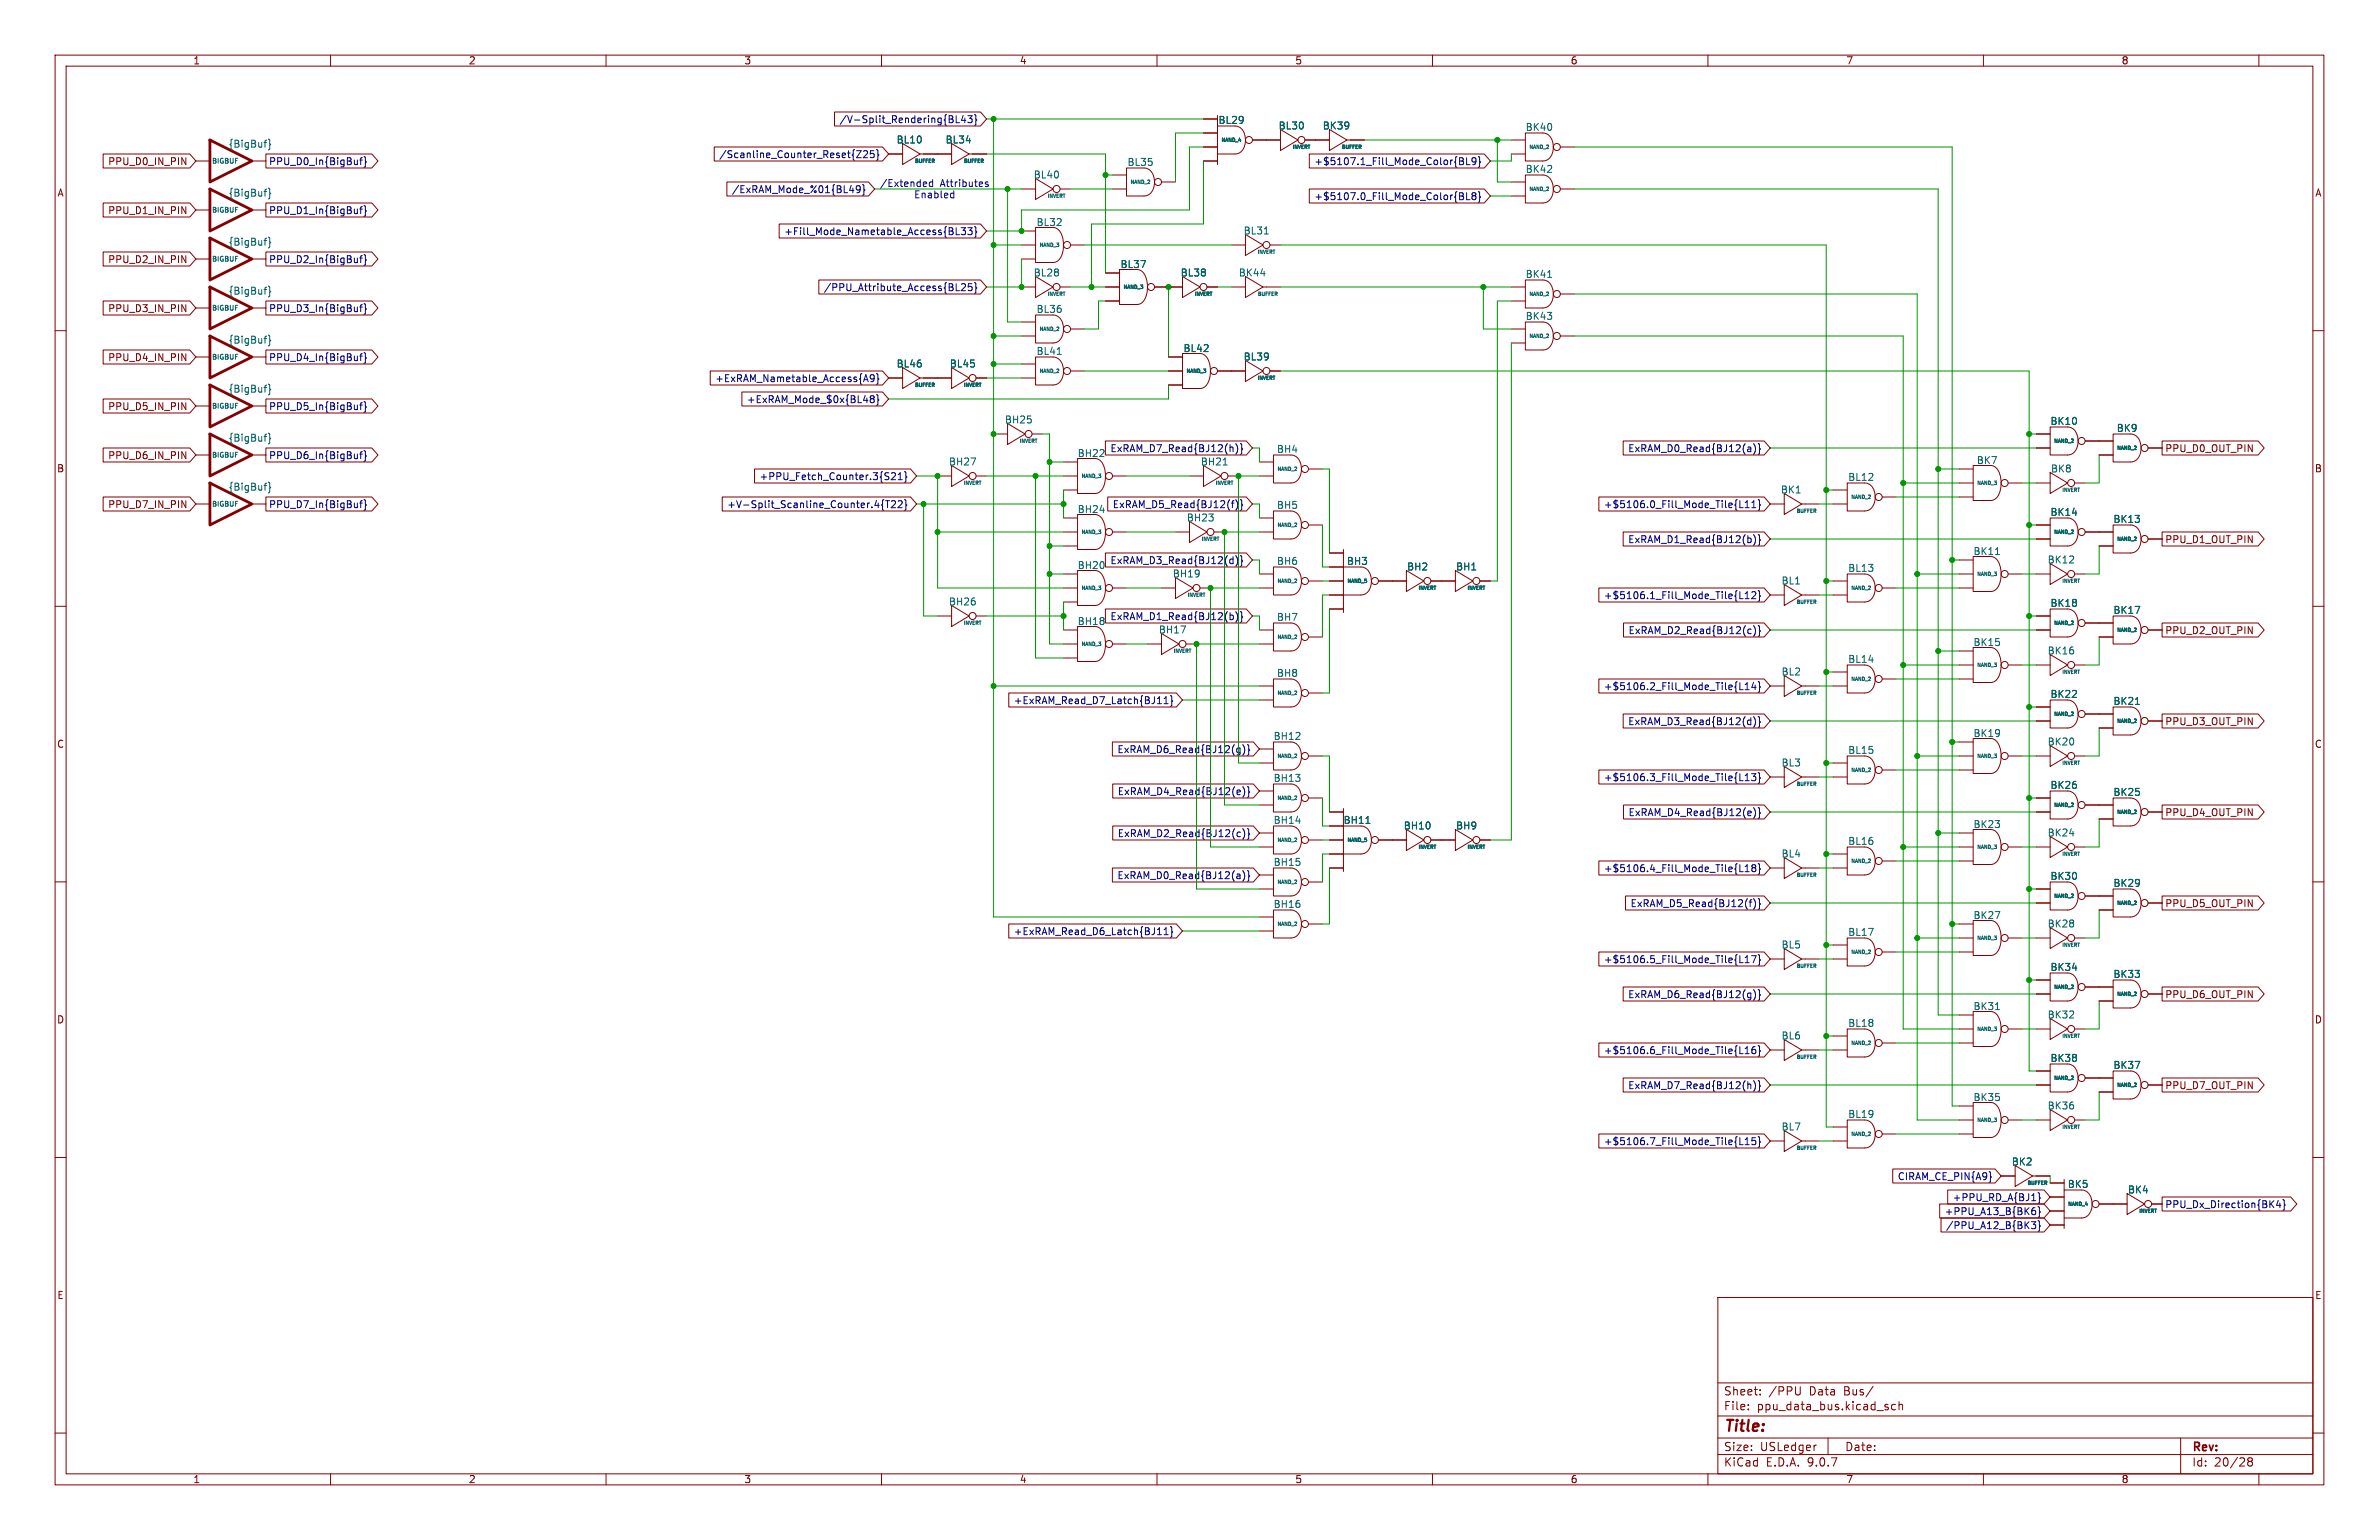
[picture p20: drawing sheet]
<svg xmlns="http://www.w3.org/2000/svg" width="432mm" height="279mm" viewBox="0 0 432 279" stroke-linecap="round" stroke-linejoin="round" font-family="sans-serif">
<defs><g id="words">
<text font-size="2.8" fill="#840000" x="312.8" y="260.3">Title:</text>
<g font-size="2.1" fill="#840000">
<text x="312.8" y="256.1">File:</text>
<text x="312.8" y="253.4">Sheet:</text>
<text x="318.9" y="256.1">ppu_data_bus.kicad_sch</text>
<text x="321" y="253.4">/PPU</text>
<text x="328.5" y="253.4">Data</text>
<text x="334.8" y="253.4">Bus/</text>
<text x="312.8" y="263.5">Size:</text>
<text x="319.5" y="263.5">USLedger</text>
<text x="334.8" y="263.5">Date:</text>
<text x="397.8" y="263.7">Rev:</text>
<text x="312.8" y="266.3">KiCad</text>
<text x="320.5" y="266.3">E.D.A.</text>
<text x="328.1" y="266.3">9.0.7</text>
<text x="397.8" y="266.3">Id:</text>
<text x="401.9" y="266.3">20/28</text>
</g>
<g font-size="1.8" fill="#840000">
<text x="35" y="11.9">1</text>
<text x="85" y="11.9">2</text>
<text x="135" y="11.9">3</text>
<text x="185" y="11.9">4</text>
<text x="235" y="11.9">5</text>
<text x="285" y="11.9">6</text>
<text x="335" y="11.9">7</text>
<text x="385" y="11.9">8</text>
<text x="10.3" y="35.9">A</text>
<text x="19.5" y="30.2">PPU_D0_IN_PIN</text>
<text x="420.1" y="35.9">A</text>
<text x="19.5" y="39.1">PPU_D1_IN_PIN</text>
<text x="19.5" y="47.9">PPU_D2_IN_PIN</text>
<text x="19.5" y="56.8">PPU_D3_IN_PIN</text>
<text x="19.5" y="65.7">PPU_D4_IN_PIN</text>
<text x="19.5" y="74.6">PPU_D5_IN_PIN</text>
<text x="19.5" y="83.5">PPU_D6_IN_PIN</text>
<text x="392.9" y="82.2">PPU_D0_OUT_PIN</text>
<text x="10.3" y="85.9">B</text>
<text x="420.1" y="85.9">B</text>
<text x="19.5" y="92.4">PPU_D7_IN_PIN</text>
<text x="392.9" y="98.7">PPU_D1_OUT_PIN</text>
<text x="392.9" y="115.3">PPU_D2_OUT_PIN</text>
<text x="392.9" y="131.8">PPU_D3_OUT_PIN</text>
<text x="10.3" y="135.9">C</text>
<text x="420.1" y="135.9">C</text>
<text x="392.9" y="148.3">PPU_D4_OUT_PIN</text>
<text x="392.9" y="164.8">PPU_D5_OUT_PIN</text>
<text x="10.3" y="185.9">D</text>
<text x="392.9" y="181.3">PPU_D6_OUT_PIN</text>
<text x="420.1" y="185.9">D</text>
<text x="392.9" y="197.8">PPU_D7_OUT_PIN</text>
<text x="10.3" y="235.9">E</text>
<text x="420.1" y="235.9">E</text>
<text x="35" y="269.3">1</text>
<text x="85" y="269.3">2</text>
<text x="135" y="269.3">3</text>
<text x="185" y="269.3">4</text>
<text x="235" y="269.3">5</text>
<text x="285" y="269.3">6</text>
<text x="335" y="269.3">7</text>
<text x="385" y="269.3">8</text>
</g>
<g font-size="1.8" fill="#000084">
<text x="152.3" y="22.5">/V-Split_Rendering{BL43}</text>
<text x="130.4" y="28.9">/Scanline_Counter_Reset{Z25}</text>
<text x="48.7" y="30.2">PPU_D0_In{BigBuf}</text>
<text x="132.7" y="35.2">/ExRAM_Mode_%01{BL49}</text>
<text x="238.5" y="30.2">+$5107.1_Fill_Mode_Color{BL9}</text>
<text x="48.7" y="39.1">PPU_D1_In{BigBuf}</text>
<text x="238.5" y="36.5">+$5107.0_Fill_Mode_Color{BL8}</text>
<text x="48.7" y="47.9">PPU_D2_In{BigBuf}</text>
<text x="142.2" y="42.9">+Fill_Mode_Nametable_Access{BL33}</text>
<text x="149.4" y="53">/PPU_Attribute_Access{BL25}</text>
<text x="48.7" y="56.8">PPU_D3_In{BigBuf}</text>
<text x="48.7" y="65.7">PPU_D4_In{BigBuf}</text>
<text x="129.7" y="69.5">+ExRAM_Nametable_Access{A9}</text>
<text x="48.7" y="74.6">PPU_D5_In{BigBuf}</text>
<text x="135.5" y="73.3">+ExRAM_Mode_$0x{BL48}</text>
<text x="48.7" y="83.5">PPU_D6_In{BigBuf}</text>
<text x="201.4" y="82.2">ExRAM_D7_Read{BJ12(h)}</text>
<text x="295.4" y="82.2">ExRAM_D0_Read{BJ12(a)}</text>
<text x="137.8" y="87.3">+PPU_Fetch_Counter.3{S21}</text>
<text x="48.7" y="92.4">PPU_D7_In{BigBuf}</text>
<text x="131.9" y="92.4">+V-Split_Scanline_Counter.4{T22}</text>
<text x="201.9" y="92.4">ExRAM_D5_Read{BJ12(f)}</text>
<text x="291" y="92.4">+$5106.0_Fill_Mode_Tile{L11}</text>
<text x="295.4" y="98.7">ExRAM_D1_Read{BJ12(b)}</text>
<text x="201.4" y="102.6">ExRAM_D3_Read{BJ12(d)}</text>
<text x="201.4" y="112.7">ExRAM_D1_Read{BJ12(b)}</text>
<text x="291" y="108.9">+$5106.1_Fill_Mode_Tile{L12}</text>
<text x="295.5" y="115.3">ExRAM_D2_Read{BJ12(c)}</text>
<text x="291" y="125.4">+$5106.2_Fill_Mode_Tile{L14}</text>
<text x="183.9" y="128">+ExRAM_Read_D7_Latch{BJ11}</text>
<text x="295.4" y="131.8">ExRAM_D3_Read{BJ12(d)}</text>
<text x="202.7" y="136.8">ExRAM_D6_Read{BJ12(g)}</text>
<text x="291" y="141.9">+$5106.3_Fill_Mode_Tile{L13}</text>
<text x="202.8" y="144.5">ExRAM_D4_Read{BJ12(e)}</text>
<text x="295.5" y="148.3">ExRAM_D4_Read{BJ12(e)}</text>
<text x="202.8" y="152.1">ExRAM_D2_Read{BJ12(c)}</text>
<text x="202.7" y="159.7">ExRAM_D0_Read{BJ12(a)}</text>
<text x="291" y="158.4">+$5106.4_Fill_Mode_Tile{L18}</text>
<text x="295.9" y="164.8">ExRAM_D5_Read{BJ12(f)}</text>
<text x="183.9" y="169.9">+ExRAM_Read_D6_Latch{BJ11}</text>
<text x="291" y="174.9">+$5106.5_Fill_Mode_Tile{L17}</text>
<text x="295.4" y="181.3">ExRAM_D6_Read{BJ12(g)}</text>
<text x="291" y="191.5">+$5106.6_Fill_Mode_Tile{L16}</text>
<text x="295.4" y="197.8">ExRAM_D7_Read{BJ12(h)}</text>
<text x="291" y="208">+$5106.7_Fill_Mode_Tile{L15}</text>
<text x="344.4" y="214.3">CIRAM_CE_PIN{A9}</text>
<text x="352.9" y="220.7">+PPU_A13_B{BK6}</text>
<text x="354.3" y="218.1">+PPU_RD_A{BJ1}</text>
<text x="392.9" y="219.4">PPU_Dx_Direction{BK4}</text>
<text x="353.1" y="223.2">/PPU_A12_B{BK3}</text>
</g>
<g font-size="1.8" fill="#006464">
<text x="221.1" y="22.7">BL29</text>
<text x="232" y="23.7">BL30</text>
<text x="240" y="23.7">BK39</text>
<text x="276.8" y="23.9">BK40</text>
<text x="41.4" y="27">{BigBuf}</text>
<text x="162.6" y="26.2">BL10</text>
<text x="171.5" y="26.2">BL34</text>
<text x="41.4" y="35.9">{BigBuf}</text>
<text x="187.5" y="32.6">BL40</text>
<text x="204.5" y="30.3">BL35</text>
<text x="276.8" y="31.6">BK42</text>
<text x="188" y="41.2">BL32</text>
<text x="41.4" y="44.8">{BigBuf}</text>
<text x="225.6" y="42.7">BL31</text>
<text x="41.4" y="53.7">{BigBuf}</text>
<text x="187.5" y="50.4">BL28</text>
<text x="203.3" y="48.8">BL37</text>
<text x="214.2" y="50.4">BL38</text>
<text x="224.7" y="50.4">BK44</text>
<text x="276.8" y="50.6">BK41</text>
<text x="188" y="57">BL36</text>
<text x="276.8" y="58.2">BK43</text>
<text x="41.4" y="62.5">{BigBuf}</text>
<text x="188" y="64.6">BL41</text>
<text x="214.7" y="64.1">BL42</text>
<text x="225.6" y="65.6">BL39</text>
<text x="41.4" y="71.4">{BigBuf}</text>
<text x="162.6" y="66.9">BL46</text>
<text x="172.3" y="66.9">BL45</text>
<text x="182.3" y="77">BH25</text>
<text x="372.1" y="77.3">BK10</text>
<text x="41.4" y="80.3">{BigBuf}</text>
<text x="195.5" y="83.1">BH22</text>
<text x="231.7" y="82.4">BH4</text>
<text x="384.1" y="78.6">BK9</text>
<text x="41.4" y="89.2">{BigBuf}</text>
<text x="172.1" y="84.6">BH27</text>
<text x="217.9" y="84.6">BH21</text>
<text x="323.1" y="89.7">BK1</text>
<text x="335.4" y="87.4">BL12</text>
<text x="358.7" y="84.4">BK7</text>
<text x="372.2" y="85.9">BK8</text>
<text x="195.5" y="93.3">BH24</text>
<text x="215.3" y="94.8">BH23</text>
<text x="231.7" y="92.5">BH5</text>
<text x="372.1" y="93.8">BK14</text>
<text x="383.5" y="95.1">BK13</text>
<text x="358.1" y="100.9">BK11</text>
<text x="195.5" y="103.4">BH20</text>
<text x="212.8" y="105">BH19</text>
<text x="231.7" y="102.7">BH6</text>
<text x="244.4" y="102.7">BH3</text>
<text x="255.3" y="103.7">BH2</text>
<text x="264.2" y="103.7">BH1</text>
<text x="323.3" y="106.2">BL1</text>
<text x="335.4" y="104">BL13</text>
<text x="371.6" y="102.4">BK12</text>
<text x="172.1" y="110">BH26</text>
<text x="195.5" y="113.6">BH18</text>
<text x="231.7" y="112.8">BH7</text>
<text x="372.1" y="110.3">BK18</text>
<text x="383.5" y="111.6">BK17</text>
<text x="210.2" y="115.1">BH17</text>
<text x="358.1" y="117.4">BK15</text>
<text x="371.6" y="118.9">BK16</text>
<text x="231.7" y="123">BH8</text>
<text x="323.3" y="122.7">BL2</text>
<text x="335.4" y="120.5">BL14</text>
<text x="372.1" y="126.8">BK22</text>
<text x="383.5" y="128.1">BK21</text>
<text x="231.1" y="134.4">BH12</text>
<text x="335.4" y="137">BL15</text>
<text x="358.1" y="133.9">BK19</text>
<text x="371.6" y="135.4">BK20</text>
<text x="231.1" y="142.1">BH13</text>
<text x="323.3" y="139.3">BL3</text>
<text x="372.1" y="143.3">BK26</text>
<text x="231.1" y="149.7">BH14</text>
<text x="243.8" y="149.7">BH11</text>
<text x="383.5" y="144.6">BK25</text>
<text x="254.7" y="150.7">BH10</text>
<text x="264.2" y="150.7">BH9</text>
<text x="323.3" y="155.8">BL4</text>
<text x="335.4" y="153.5">BL16</text>
<text x="358.1" y="150.4">BK23</text>
<text x="371.6" y="152">BK24</text>
<text x="231.1" y="157.3">BH15</text>
<text x="372.1" y="159.8">BK30</text>
<text x="383.5" y="161.1">BK29</text>
<text x="231.1" y="164.9">BH16</text>
<text x="358.1" y="166.9">BK27</text>
<text x="323.3" y="172.3">BL5</text>
<text x="335.4" y="170">BL17</text>
<text x="371.6" y="168.5">BK28</text>
<text x="372.1" y="176.3">BK34</text>
<text x="383.5" y="177.6">BK33</text>
<text x="358.1" y="183.5">BK31</text>
<text x="371.6" y="185">BK32</text>
<text x="323.3" y="188.8">BL6</text>
<text x="335.4" y="186.5">BL18</text>
<text x="372.1" y="192.9">BK38</text>
<text x="383.5" y="194.1">BK37</text>
<text x="335.4" y="203">BL19</text>
<text x="358.1" y="200">BK35</text>
<text x="371.6" y="201.5">BK36</text>
<text x="323.3" y="205.3">BL7</text>
<text x="365.1" y="211.6">BK2</text>
<text x="375.2" y="215.7">BK5</text>
<text x="386.1" y="216.7">BK4</text>
</g>
<g font-size="1.8" fill="#0000c2">
<text x="159.6" y="34.1">/Extended</text>
<text x="170.7" y="34.1">Attributes</text>
<text x="165.8" y="36.2">Enabled</text>
</g>
<g font-size="1.2" fill="#006464">
<text x="38.3" y="29.9">BIGBUF</text>
<text x="38.3" y="38.8">BIGBUF</text>
<text x="38.3" y="47.7">BIGBUF</text>
<text x="38.3" y="56.6">BIGBUF</text>
<text x="38.3" y="65.5">BIGBUF</text>
<text x="38.3" y="74.4">BIGBUF</text>
<text x="38.3" y="83.3">BIGBUF</text>
<text x="38.3" y="92.2">BIGBUF</text>
</g>
<g font-size=".9" fill="#006464">
<text x="165.9" y="29.8">BUFFER</text>
<text x="174.8" y="29.8">BUFFER</text>
<text x="221.6" y="25.9">NAND_4</text>
<text x="234.5" y="27.2">INVERT</text>
<text x="243.4" y="27.2">BUFFER</text>
<text x="277.4" y="27.2">NAND_2</text>
<text x="205" y="33.6">NAND_2</text>
<text x="277.4" y="34.8">NAND_2</text>
<text x="190" y="36.1">INVERT</text>
<text x="188.5" y="45">NAND_3</text>
<text x="228.1" y="46.3">INVERT</text>
<text x="190" y="53.9">INVERT</text>
<text x="203.8" y="52.6">NAND_3</text>
<text x="216.7" y="53.9">INVERT</text>
<text x="228.2" y="53.9">BUFFER</text>
<text x="277.4" y="53.9">NAND_2</text>
<text x="188.5" y="60.2">NAND_2</text>
<text x="277.4" y="61.5">NAND_2</text>
<text x="165.9" y="70.4">BUFFER</text>
<text x="174.8" y="70.4">INVERT</text>
<text x="188.5" y="67.9">NAND_2</text>
<text x="215.2" y="67.9">NAND_3</text>
<text x="228.1" y="69.1">INVERT</text>
<text x="184.9" y="80.6">INVERT</text>
<text x="372.7" y="80.6">NAND_2</text>
<text x="384.1" y="81.8">NAND_2</text>
<text x="174.8" y="88.2">INVERT</text>
<text x="196.2" y="86.9">NAND_3</text>
<text x="220.5" y="88.2">INVERT</text>
<text x="231.7" y="85.6">NAND_2</text>
<text x="358.7" y="88.2">NAND_3</text>
<text x="374.2" y="89.4">INVERT</text>
<text x="231.7" y="95.8">NAND_2</text>
<text x="325.9" y="93.3">BUFFER</text>
<text x="335.9" y="90.7">NAND_2</text>
<text x="196.2" y="97.1">NAND_3</text>
<text x="217.9" y="98.3">INVERT</text>
<text x="372.7" y="97.1">NAND_2</text>
<text x="384.1" y="98.3">NAND_2</text>
<text x="196.2" y="107.2">NAND_3</text>
<text x="231.7" y="106">NAND_2</text>
<text x="244.4" y="106">NAND_5</text>
<text x="257.3" y="107.2">INVERT</text>
<text x="266.2" y="107.2">INVERT</text>
<text x="335.9" y="107.2">NAND_2</text>
<text x="358.7" y="104.7">NAND_3</text>
<text x="374.2" y="106">INVERT</text>
<text x="174.8" y="113.6">INVERT</text>
<text x="215.4" y="108.5">INVERT</text>
<text x="325.9" y="109.8">BUFFER</text>
<text x="372.7" y="113.6">NAND_2</text>
<text x="196.2" y="117.4">NAND_3</text>
<text x="212.9" y="118.7">INVERT</text>
<text x="231.7" y="116.1">NAND_2</text>
<text x="384.1" y="114.8">NAND_2</text>
<text x="335.9" y="123.7">NAND_2</text>
<text x="358.7" y="121.2">NAND_3</text>
<text x="374.2" y="122.5">INVERT</text>
<text x="231.7" y="126.3">NAND_2</text>
<text x="325.9" y="126.3">BUFFER</text>
<text x="372.7" y="130.1">NAND_2</text>
<text x="384.1" y="131.4">NAND_2</text>
<text x="231.7" y="137.7">NAND_2</text>
<text x="358.7" y="137.7">NAND_3</text>
<text x="325.9" y="142.8">BUFFER</text>
<text x="335.9" y="140.2">NAND_2</text>
<text x="374.2" y="139">INVERT</text>
<text x="231.7" y="145.3">NAND_2</text>
<text x="372.7" y="146.6">NAND_2</text>
<text x="384.1" y="147.9">NAND_2</text>
<text x="231.7" y="152.9">NAND_2</text>
<text x="244.4" y="152.9">NAND_5</text>
<text x="257.3" y="154.2">INVERT</text>
<text x="266.2" y="154.2">INVERT</text>
<text x="358.7" y="154.2">NAND_3</text>
<text x="374.2" y="155.5">INVERT</text>
<text x="231.7" y="160.6">NAND_2</text>
<text x="325.9" y="159.3">BUFFER</text>
<text x="335.9" y="156.8">NAND_2</text>
<text x="372.7" y="163.1">NAND_2</text>
<text x="384.1" y="164.4">NAND_2</text>
<text x="231.7" y="168.2">NAND_2</text>
<text x="335.9" y="173.3">NAND_2</text>
<text x="358.7" y="170.7">NAND_3</text>
<text x="374.2" y="172">INVERT</text>
<text x="325.9" y="175.8">BUFFER</text>
<text x="372.7" y="179.6">NAND_2</text>
<text x="384.1" y="180.9">NAND_2</text>
<text x="335.9" y="189.8">NAND_2</text>
<text x="358.7" y="187.2">NAND_3</text>
<text x="374.2" y="188.5">INVERT</text>
<text x="325.9" y="192.3">BUFFER</text>
<text x="372.7" y="196.1">NAND_2</text>
<text x="384.1" y="197.4">NAND_2</text>
<text x="358.7" y="203.7">NAND_3</text>
<text x="325.9" y="208.8">BUFFER</text>
<text x="335.9" y="206.3">NAND_2</text>
<text x="374.2" y="205">INVERT</text>
<text x="367.9" y="215.2">BUFFER</text>
<text x="375.2" y="219">NAND_4</text>
<text x="388.1" y="220.3">INVERT</text>
</g>
</g></defs>
<g fill="none" stroke="#840000" stroke-width=".18">
<path d="M10 10h411.8v259.4h-411.8zM12 12h407.8v255.4h-407.8zM60 10v2M110 10v2M160 10v2M210 10v2M260 10v2M310 10v2M360 10v2M410 10v2M18.7 27.9h15.7l1.2 1.3-1.2 1.3h-15.7zM18.7 36.8h15.7l1.2 1.3-1.2 1.3h-15.7z"/>
<path d="M33 28.6l.7 1.3v-1.3M33 37.5l.7 1.3v-1.3M35.6 29.2h2.5M35.6 38.1h2.5M45.7 29.2h2.6M45.7 38.1h2.6M48.3 36.8h19.2l1.1 1.3-1.1 1.3h-19.2zM48.3 27.9h19.2l1.1 1.3-1.1 1.3h-19.2zM129.6 26.7h30.6l1.1 1.2-1.1 1.3h-30.6zM131.9 33h25.7l1.1 1.3-1.1 1.3h-25.7zM151.5 20.3h26.5l1.1 1.3-1.1 1.3h-26.5zM161.3 27.9h2.5"/>
<path d="M163.8 26l3.2 1.9-3.2 1.9zM167 27.9h5.7M172.7 26l3.2 1.9-3.2 1.9zM175.9 27.9h3.2M185.4 34.3h2.6M188 32.4l3.1 1.9-3.1 1.9zM192.4 34.3h1.9M201.9 31.8h2.6M201.9 34.3h2.6M204.5 30.5h3.1a1.9 1.9 0 0 1 1.9 1.8 2.58 2.58 0 0 1-1.5 3.2l-3.5 .1zM210.8 33h2.6M218.4 26.7h2.6"/>
<path d="M218.4 21.6h2.6M218.4 24.1h2.6M218.4 29.2h2.6M221 22.9h3.2a1.9 1.9 0 0 1 1.8 1.8 2.58 2.58 0 0 1-1.5 3.2h-3.5zM221 27.9v1.9M227.3 25.4h5.1M232.4 23.5l3.2 1.9-3.2 1.9zM236.9 25.4h4.4M237.6 34.3h31.8l1.1 1.3-1.1 1.2h-31.8zM237.6 27.9h31.8l1.1 1.3-1.1 1.3h-31.8zM241.3 23.5l3.2 1.9-3.2 1.9zM244.5 25.4h3.1"/>
<path d="M274.3 33h2.6M274.3 25.4h2.6M274.3 27.9h2.6M274.3 35.6h2.6M276.9 24.1h3.1a1.9 1.9 0 0 1 1.9 1.8 2.58 2.58 0 0 1-1.5 3.3h-3.5zM276.9 31.8h3.1a1.9 1.9 0 0 1 1.9 1.7 2.58 2.58 0 0 1-1.5 3.3h-3.5zM283.2 34.3h2.5M283.2 26.7h2.5M18.7 54.6h15.7l1.2 1.3-1.2 1.3h-15.7zM18.7 45.7h15.7l1.2 1.3-1.2 1.3h-15.7zM33 55.3l.7 1.3v-1.3M33 46.4l.7 1.3v-1.3"/>
<path d="M35.6 47h2.5M35.6 55.9h2.5M45.7 47h2.6M45.7 55.9h2.6M48.3 54.6h19.2l1.1 1.3-1.1 1.3h-19.2zM48.3 45.7h19.2l1.1 1.3-1.1 1.3h-19.2zM141.4 40.6h36.6l1.1 1.3-1.1 1.3h-36.6zM148.6 50.8h29.4l1.1 1.3-1.1 1.2h-29.4zM185.4 52.1h2.6M185.4 41.9h2.6M185.4 44.5h2.6M185.4 47h2.6"/>
<path d="M185.4 58.4h2.6M188 41.3h3.1a1.96 1.96 0 0 1 1.8 1.9 4.1 4.1 0 0 1-1 4.2l-.7 .2h-3.2zM188 50.2l3.1 1.9-3.1 1.9zM188 57.2h3.1a1.9 1.9 0 0 1 1.9 1.7 2.58 2.58 0 0 1-1.5 3.3h-3.5zM192.4 52.1h1.9M194.3 44.5h2.5M194.3 59.7h2.5M200.7 49.5h2.5M200.7 52.1h2.5M200.7 54.6h2.5M203.2 48.9h3.2a1.96 1.96 0 0 1 1.7 2 4.1 4.1 0 0 1-.9 4.1l-.7 .2h-3.3zM209.5 52.1h5.1"/>
<path d="M214.6 50.2l3.2 1.9-3.2 1.9zM219.1 52.1h1.9M223.5 52.1h2.6M223.5 44.5h2.6M226.1 42.5l3.1 2-3.1 1.9zM226.1 50.2l3.1 1.9-3.1 1.9zM229.2 52.1h3.2M230.5 44.5h1.9M274.3 52.1h2.6M274.3 54.6h2.6M274.3 59.7h2.6M276.9 58.4h3.1a1.9 1.9 0 0 1 1.9 1.8 2.58 2.58 0 0 1-1.5 3.3h-3.5z"/>
<path d="M276.9 50.8h3.1a1.9 1.9 0 0 1 1.9 1.8 2.58 2.58 0 0 1-1.5 3.2l-3.5 .1zM283.2 53.3h2.5M10 60h2M18.7 63.5h15.7l1.2 1.3-1.2 1.2h-15.7zM18.7 72.4h15.7l1.2 1.3-1.2 1.2h-15.7zM33 64.2l.7 1.2v-1.2M33 73.1l.7 1.2v-1.2M35.6 64.8h2.5M35.6 73.7h2.5M45.7 64.8h2.6M45.7 73.7h2.6M48.3 72.4h19.2l1.1 1.3-1.1 1.2h-19.2z"/>
<path d="M48.3 63.5h19.2l1.1 1.3-1.1 1.2h-19.2zM128.9 67.3h31.3l1.1 1.3-1.1 1.3h-31.3zM134.7 71.1h25.5l1.1 1.3-1.1 1.3h-25.5zM161.3 68.6h2.5M163.8 66.7l3.2 1.9-3.2 1.9zM167 68.6h5.7M172.7 66.7l3.2 1.9-3.2 1.9zM177.2 68.6h1.9M180.3 78.7h2.6M182.9 76.8l3.2 1.9-3.2 1.9zM185.4 66h2.6M185.4 68.6h2.6"/>
<path d="M185.4 61h2.6M187.3 78.7h1.9M188 64.8h3.1a1.9 1.9 0 0 1 1.9 1.8 2.58 2.58 0 0 1-1.5 3.2l-3.5 .1zM194.3 67.3h2.5M212.1 64.8h2.5M212.1 67.3h2.5M212.1 69.9h2.5M214.6 64.1h3.2a1.96 1.96 0 0 1 1.8 2 4.1 4.1 0 0 1-1 4.1l-.7 .3h-3.3zM221 67.3h5.1M226.1 65.4l3.1 1.9-3.1 1.9zM230.5 67.3h1.9M274.3 62.2h2.6"/>
<path d="M283.2 61h2.5M369.6 78.7h2.5M372.1 77.5h3.2a1.9 1.9 0 0 1 1.8 1.8 2.58 2.58 0 0 1-1.5 3.2l-3.5 .1zM383.5 78.7h3.2a1.9 1.9 0 0 1 1.8 1.8 2.58 2.58 0 0 1-1.4 3.3h-3.6zM419.8 60h2M18.7 81.3h15.7l1.2 1.3-1.2 1.2h-15.7zM18.7 90.2h15.7l1.2 1.2-1.2 1.3h-15.7zM33 82l.7 1.2v-1.2M33 90.8l.7 1.3v-1.3M35.6 82.6h2.5M35.6 91.4h2.5M45.7 82.6h2.6"/>
<path d="M45.7 91.4h2.6M48.3 81.3h19.2l1.1 1.3-1.1 1.2h-19.2zM48.3 90.2h19.2l1.1 1.2-1.1 1.3h-19.2zM131.1 90.2h34.2l1.1 1.2-1.1 1.3h-34.2zM137 85.1h28.3l1.1 1.3-1.1 1.2h-28.3zM170.2 86.4h2.5M172.7 84.5l3.2 1.9-3.2 1.9zM177.2 86.4h1.9M193 94h2.6M193 96.5h2.6M193 99.1h2.6M193 83.8h2.6"/>
<path d="M193 86.4h2.6M193 88.9h2.6M195.6 93.3h3.2a1.96 1.96 0 0 1 1.7 2 4.1 4.1 0 0 1-1 4.2l-.6 .2h-3.3zM195.6 83.2h3.2a1.96 1.96 0 0 1 1.7 1.9 4.1 4.1 0 0 1-1 4.2l-.6 .2h-3.3zM200.6 80h25.6l1.1 1.3-1.1 1.3h-25.6zM201.1 90.2h25.1l1.1 1.2-1.1 1.3h-25.1zM201.9 96.5h2.6M201.9 86.4h2.6M213.4 96.5h2.5M215.9 94.6l3.2 1.9-3.2 1.9zM215.9 86.4h2.5M218.4 84.5l3.2 1.9-3.2 1.9z"/>
<path d="M220.3 96.5h1.9M222.9 86.4h1.9M228.6 94h2.5M228.6 96.5h2.5M228.6 83.8h2.5M228.6 86.4h2.5M231.1 82.6h3.2a1.9 1.9 0 0 1 1.8 1.7 2.58 2.58 0 0 1-1.4 3.3h-3.6zM231.1 92.7h3.2a1.9 1.9 0 0 1 1.8 1.8 2.58 2.58 0 0 1-1.4 3.3h-3.6zM237.5 85.1h2.5M237.5 95.3h2.5M243.8 99.7v3.2h-2.5M290.2 90.2h30l1.1 1.2-1.1 1.3h-30z"/>
<path d="M294.6 96.5h25.6l1.1 1.3-1.1 1.3h-25.6zM294.6 80h25.6l1.1 1.3-1.1 1.3h-25.6zM321.3 91.4h2.5M323.8 89.5l3.2 1.9-3.2 1.9zM327 91.4h3.2M332.7 91.4h2.6M332.7 88.9h2.6M335.3 87.6h3.2a1.9 1.9 0 0 1 1.8 1.8 2.58 2.58 0 0 1-1.5 3.3h-3.5zM341.6 90.2h2.6M355.6 85.1h2.5M355.6 90.2h2.5M355.6 87.6h2.5"/>
<path d="M358.1 84.5h3.2a1.96 1.96 0 0 1 1.8 1.9 4.1 4.1 0 0 1-1 4.2l-.7 .2h-3.3zM364.5 87.6h2.5M369.6 95.3h2.5M369.6 81.3h2.5M369.6 97.8h2.5M369.6 87.6h2.5M372.1 85.7l3.2 1.9-3.2 1.9zM372.1 94h3.2a1.9 1.9 0 0 1 1.8 1.8 2.58 2.58 0 0 1-1.5 3.2l-3.5 .1zM376.6 87.6h1.9M378.5 96.5h5M378.5 80h5M381 82.6h2.5"/>
<path d="M381 99.1h2.5M383.5 95.3h3.2a1.9 1.9 0 0 1 1.8 1.7 2.58 2.58 0 0 1-1.4 3.3h-3.6zM389.9 81.3h2.5M389.9 97.8h2.5M392.4 80h17.5l1.1 1.3-1.1 1.3h-17.5zM392.4 96.5h17.5l1.1 1.3-1.1 1.3h-17.5zM10 110h2M170.2 111.8h2.5M172.7 109.9l3.2 1.9-3.2 1.9zM177.2 111.8h1.9M193 106.7h2.6M193 116.8h2.6"/>
<path d="M193 114.3h2.6M193 119.4h2.6M193 104.1h2.6M193 109.2h2.6M195.6 113.7h3.2a1.96 1.96 0 0 1 1.7 1.9 4.1 4.1 0 0 1-1 4.2l-.6 .2h-3.3zM195.6 103.5h3.2a1.96 1.96 0 0 1 1.7 2 4.1 4.1 0 0 1-1 4.1l-.6 .3h-3.3zM200.6 110.5h25.6l1.1 1.3-1.1 1.2h-25.6zM200.6 100.3h25.6l1.1 1.3-1.1 1.3h-25.6zM201.9 106.7h2.6M201.9 116.8h2.6M208.3 116.8h2.5M210.8 114.9l3.2 1.9-3.2 1.9z"/>
<path d="M210.8 106.7h2.6M213.4 104.8l3.1 1.9-3.1 1.9zM215.3 116.8h1.9M217.8 106.7h1.9M228.6 106.7h2.5M228.6 116.8h2.5M228.6 114.3h2.5M228.6 104.1h2.5M231.1 102.9h3.2a1.9 1.9 0 0 1 1.8 1.8 2.58 2.58 0 0 1-1.4 3.2l-3.6 .1zM231.1 113h3.2a1.9 1.9 0 0 1 1.8 1.8 2.58 2.58 0 0 1-1.4 3.3h-3.6zM237.5 105.4h2.5M237.5 115.6h2.5"/>
<path d="M241.3 105.4h2.5M241.3 108h2.5v3.1M241.3 100.3h2.5M241.3 110.5h2.5M243.8 102.9h3.2a1.9 1.9 0 0 1 1.8 1.8 2.58 2.58 0 0 1-1.4 3.2l-3.6 .1zM250.2 105.4h5.1M255.3 103.5l3.1 1.9-3.1 1.9zM259.7 105.4h4.5M264.2 103.5l3.1 1.9-3.1 1.9zM268.6 105.4h1.9M290.2 106.7h30l1.1 1.3-1.1 1.2h-30zM294.7 113h25.5l1.1 1.3-1.1 1.3h-25.5z"/>
<path d="M321.3 108h2.5M323.8 106l3.2 2-3.2 1.9zM327 108h3.2M332.7 105.4h2.6M332.7 108h2.6M335.3 104.1h3.2a1.9 1.9 0 0 1 1.8 1.8 2.58 2.58 0 0 1-1.5 3.3h-3.5zM341.6 106.7h2.6M355.6 118.1h2.5M355.6 106.7h2.5M355.6 104.1h2.5M355.6 101.6h2.5M358.1 117.5h3.2a1.96 1.96 0 0 1 1.8 1.9 4.1 4.1 0 0 1-1 4.2l-.7 .2h-3.3z"/>
<path d="M358.1 101h3.2a1.96 1.96 0 0 1 1.8 1.9 4.1 4.1 0 0 1-1 4.2l-.7 .2h-3.3zM364.5 104.1h2.5M369.6 114.3h2.5M369.6 104.1h2.5M369.6 111.8h2.5M372.1 118.7l3.2 2-3.2 1.9zM372.1 110.5h3.2a1.9 1.9 0 0 1 1.8 1.8 2.58 2.58 0 0 1-1.5 3.2l-3.5 .1zM372.1 102.2l3.2 1.9-3.2 1.9zM376.6 104.1h1.9M378.5 113h5M381 115.6h2.5M383.5 111.8h3.2a1.9 1.9 0 0 1 1.8 1.8 2.58 2.58 0 0 1-1.4 3.2h-3.6z"/>
<path d="M389.9 114.3h2.5M392.4 113h17.5l1.1 1.3-1.1 1.3h-17.5zM419.8 110h2M183.1 125.7h30.4l1.1 1.3-1.1 1.3h-30.4zM201.9 134.6h25.6l1.1 1.3-1.1 1.3h-25.6zM228.6 138.4h2.5M228.6 124.5h2.5M228.6 135.9h2.5M228.6 127h2.5M231.1 134.6h3.2a1.9 1.9 0 0 1 1.8 1.8 2.58 2.58 0 0 1-1.4 3.3h-3.6zM231.1 123.2h3.2a1.9 1.9 0 0 1 1.8 1.8 2.58 2.58 0 0 1-1.4 3.2l-3.6 .1zM237.5 137.2h2.5"/>
<path d="M237.5 125.7h2.5M290.2 139.7h30l1.1 1.3-1.1 1.2h-30zM290.2 123.2h30l1.1 1.3-1.1 1.2h-30zM294.6 129.5h25.6l1.1 1.3-1.1 1.3h-25.6zM321.3 124.5h2.5M323.8 139.1l3.2 1.9-3.2 1.9zM323.8 122.6l3.2 1.9-3.2 1.9zM327 124.5h3.2M332.7 138.4h2.6M332.7 124.5h2.6M332.7 121.9h2.6M335.3 137.2h3.2a1.9 1.9 0 0 1 1.8 1.8 2.58 2.58 0 0 1-1.5 3.2h-3.5z"/>
<path d="M335.3 120.7h3.2a1.9 1.9 0 0 1 1.8 1.7 2.58 2.58 0 0 1-1.5 3.3h-3.5zM341.6 123.2h2.6M341.6 139.7h2.6M355.6 120.7h2.5M355.6 123.2h2.5M355.6 139.7h2.5M355.6 134.6h2.5M355.6 137.2h2.5M358.1 134h3.2a1.96 1.96 0 0 1 1.8 1.9 4.1 4.1 0 0 1-1 4.2l-.7 .2h-3.3zM364.5 120.7h2.5M364.5 137.2h2.5M369.6 120.7h2.5"/>
<path d="M369.6 137.2h2.5M369.6 128.3h2.5M369.6 130.8h2.5M372.1 135.3l3.2 1.9-3.2 1.9zM372.1 127h3.2a1.9 1.9 0 0 1 1.8 1.8 2.58 2.58 0 0 1-1.5 3.2l-3.5 .1zM376.6 120.7h1.9M376.6 137.2h1.9M378.5 129.5h5M381 132.1h2.5M383.5 128.3h3.2a1.9 1.9 0 0 1 1.8 1.8 2.58 2.58 0 0 1-1.4 3.2l-3.6 .1zM389.9 130.8h2.5M392.4 129.5h17.5l1.1 1.3-1.1 1.3h-17.5z"/>
<path d="M10 160h2M201.9 157.5h25.6l1.1 1.3-1.1 1.2h-25.6zM202 149.9h25.5l1.1 1.2-1.1 1.3h-25.5zM202 142.2h25.5l1.1 1.3-1.1 1.3h-25.5zM228.6 151.1h2.5M228.6 153.7h2.5M228.6 158.8h2.5M228.6 143.5h2.5M228.6 146.1h2.5M231.1 157.5h3.2a1.9 1.9 0 0 1 1.8 1.8 2.58 2.58 0 0 1-1.4 3.2l-3.6 .1zM231.1 149.9h3.2a1.9 1.9 0 0 1 1.8 1.8 2.58 2.58 0 0 1-1.4 3.2h-3.6zM231.1 142.2h3.2a1.9 1.9 0 0 1 1.8 1.8 2.58 2.58 0 0 1-1.4 3.3h-3.6z"/>
<path d="M237.5 152.4h2.5M237.5 144.8h2.5M241.3 154.9h2.5v3.2M241.3 157.5h2.5M241.3 152.4h2.5M241.3 147.3h2.5M243.8 149.9h3.2a1.9 1.9 0 0 1 1.8 1.8 2.58 2.58 0 0 1-1.4 3.2h-3.6zM243.8 146.7v3.2h-2.5M250.2 152.4h5.1M255.3 150.5l3.1 1.9-3.1 1.9zM259.7 152.4h4.5M264.2 150.5l3.1 1.9-3.1 1.9z"/>
<path d="M268.6 152.4h1.9M290.2 156.2h30l1.1 1.3-1.1 1.3h-30zM294.7 146h25.5l1.1 1.3-1.1 1.3h-25.5zM321.3 141h2.5M321.3 157.5h2.5M323.8 155.6l3.2 1.9-3.2 1.9zM327 141h3.2M327 157.5h3.2M332.7 141h2.6M332.7 154.9h2.6M332.7 157.5h2.6M335.3 153.7h3.2a1.9 1.9 0 0 1 1.8 1.8 2.58 2.58 0 0 1-1.5 3.2l-3.5 .1z"/>
<path d="M341.6 156.2h2.6M355.6 151.1h2.5M355.6 153.7h2.5M355.6 156.2h2.5M358.1 150.5h3.2a1.96 1.96 0 0 1 1.8 2 4.1 4.1 0 0 1-1 4.1l-.7 .2h-3.3zM364.5 153.7h2.5M369.6 153.7h2.5M369.6 144.8h2.5M369.6 147.3h2.5M372.1 151.8l3.2 1.9-3.2 1.9zM372.1 143.5h3.2a1.9 1.9 0 0 1 1.8 1.8 2.58 2.58 0 0 1-1.5 3.3h-3.5zM376.6 153.7h1.9"/>
<path d="M378.5 146.1h5M381 148.6h2.5M383.5 144.8h3.2a1.9 1.9 0 0 1 1.8 1.8 2.58 2.58 0 0 1-1.4 3.2l-3.6 .1zM389.9 147.3h2.5M392.4 146h17.5l1.1 1.3-1.1 1.3h-17.5zM419.8 160h2M183.1 167.6h30.4l1.1 1.3-1.1 1.3h-30.4zM228.6 161.3h2.5M228.6 166.4h2.5M228.6 168.9h2.5M231.1 165.1h3.2a1.9 1.9 0 0 1 1.8 1.8 2.58 2.58 0 0 1-1.4 3.2l-3.6 .1zM237.5 160h2.5"/>
<path d="M237.5 167.6h2.5M290.2 172.7h30l1.1 1.3-1.1 1.3h-30zM294.6 179.1h25.6l1.1 1.2-1.1 1.3h-25.6zM295 162.6h25.2l1.1 1.2-1.1 1.3h-25.2zM321.3 174h2.5M323.8 172.1l3.2 1.9-3.2 1.9zM327 174h3.2M332.7 174h2.6M332.7 171.5h2.6M335.3 170.2h3.2a1.9 1.9 0 0 1 1.8 1.8 2.58 2.58 0 0 1-1.5 3.2l-3.5 .1zM341.6 172.7h2.6M355.6 170.2h2.5"/>
<path d="M355.6 167.6h2.5M355.6 172.7h2.5M358.1 167h3.2a1.96 1.96 0 0 1 1.8 2 4.1 4.1 0 0 1-1 4.1l-.7 .3h-3.3zM364.5 170.2h2.5M369.6 163.8h2.5M369.6 170.2h2.5M369.6 161.3h2.5M369.6 177.8h2.5M372.1 168.3l3.2 1.9-3.2 1.9zM372.1 160h3.2a1.9 1.9 0 0 1 1.8 1.8 2.58 2.58 0 0 1-1.5 3.3h-3.5zM372.1 176.5h3.2a1.9 1.9 0 0 1 1.8 1.8 2.58 2.58 0 0 1-1.5 3.3h-3.5zM376.6 170.2h1.9"/>
<path d="M378.5 162.6h5M378.5 179.1h5M381 165.1h2.5M383.5 161.3h3.2a1.9 1.9 0 0 1 1.8 1.8 2.58 2.58 0 0 1-1.4 3.2l-3.6 .1zM383.5 177.8h3.2a1.9 1.9 0 0 1 1.8 1.8 2.58 2.58 0 0 1-1.4 3.2l-3.6 .1zM389.9 163.8h2.5M392.4 179.1h17.5l1.1 1.2-1.1 1.3h-17.5zM392.4 162.6h17.5l1.1 1.2-1.1 1.3h-17.5zM290.2 189.2h30l1.1 1.3-1.1 1.3h-30zM294.6 195.6h25.6l1.1 1.3-1.1 1.2h-25.6zM321.3 190.5h2.5M323.8 188.6l3.2 1.9-3.2 1.9z"/>
<path d="M327 190.5h3.2M332.7 188h2.6M332.7 190.5h2.6M335.3 186.7h3.2a1.9 1.9 0 0 1 1.8 1.8 2.58 2.58 0 0 1-1.5 3.2l-3.5 .1zM341.6 189.2h2.6M355.6 186.7h2.5M355.6 189.2h2.5M355.6 184.2h2.5M358.1 183.5h3.2a1.96 1.96 0 0 1 1.8 2 4.1 4.1 0 0 1-1 4.1l-.7 .3h-3.3zM364.5 186.7h2.5M369.6 180.3h2.5M369.6 196.9h2.5"/>
<path d="M369.6 194.3h2.5M369.6 186.7h2.5M372.1 193h3.2a1.9 1.9 0 0 1 1.8 1.8 2.58 2.58 0 0 1-1.5 3.3h-3.5zM372.1 184.8l3.2 1.9-3.2 1.9zM376.6 186.7h1.9M378.5 195.6h5M381 181.6h2.5M381 198.1h2.5M383.5 194.3h3.2a1.9 1.9 0 0 1 1.8 1.8 2.58 2.58 0 0 1-1.4 3.3h-3.6zM389.9 180.3h2.5M389.9 196.9h2.5M392.4 195.6h17.5l1.1 1.3-1.1 1.2h-17.5z"/>
<path d="M10 210h2M290.2 205.7h30l1.1 1.3-1.1 1.3h-30zM321.3 207h2.5M323.8 205.1l3.2 1.9-3.2 1.9zM327 207h3.2M332.7 204.5h2.6M332.7 207h2.6M335.3 203.2h3.2a1.9 1.9 0 0 1 1.8 1.8 2.58 2.58 0 0 1-1.5 3.2l-3.5 .1zM341.6 205.7h2.6M343.5 212.1h18.6l1.1 1.3-1.1 1.2h-18.6zM352.1 218.4h18.9l1.1 1.3-1.1 1.3h-18.9zM353.5 215.9h17.5l1.1 1.3-1.1 1.2h-17.5z"/>
<path d="M355.6 203.2h2.5M355.6 205.7h2.5M355.6 200.7h2.5M358.1 200h3.2a1.96 1.96 0 0 1 1.8 2 4.1 4.1 0 0 1-1 4.1l-.7 .3h-3.3zM363.2 213.4h2.6M364.5 203.2h2.5M365.8 211.5l3.1 1.9-3.1 1.9zM368.9 213.4h3.2M369.6 203.2h2.5M372.1 201.3l3.2 1.9-3.2 1.9zM372.1 214.6h2.5M372.1 217.2h2.5"/>
<path d="M372.1 219.7h2.5M374.6 215.9h3.2a1.9 1.9 0 0 1 1.9 1.8 2.58 2.58 0 0 1-1.5 3.2l-3.6 .1zM374.6 214v1.9M376.6 203.2h1.9M381 218.4h5.1M386.1 216.5l3.2 1.9-3.2 1.9zM390.5 218.4h1.9M392.4 217.2h23.4l1.1 1.2-1.1 1.3h-23.4zM419.8 210h2M311.8 235.4h108v32h-108zM352.3 221h18.7l1.1 1.3-1.1 1.2h-18.7zM372.1 222.3h2.5"/>
<path d="M374.6 221v1.9M10 260h2M311.8 256.9h108M311.8 250.9h108M317.3 255.6v.2M317.3 254.9v.1M319.5 252.9v.2M319.5 252.2v.1M326.8 251.6v1.2l-.3 .3M340 251.5l-1.3 1.9M342.5 255.3l.3 .2-.3 .3M342.5 254.8l.2 .1"/>
<path d="M344 254.9l-.4-.1-.3 .3v.4l.2 .2h.5M344.7 254.9l.2-.1 .4 .1v.9M344.7 254.3v1.5M419.8 260h2M60 267.4v2M110 267.4v2M160 267.4v2M210 267.4v2M260 267.4v2M310 267.4v2M311.8 263.9h108M311.8 260.9h108"/>
<path d="M329.5 262.2h.2M331.8 260.9v3M360 267.4v2M395.8 260.9v6.5M408.3 265.1l-.3-.3 .3-.3 .4 .1 .1 .2-.3 .3M408.3 265.1l-.3 .3v.4l.3 .2 .4-.1 .1-.2v-.4l-.3-.2M408.3 265.1h.2M410 267.4v2"/>
<circle cx="191.8" cy="34.3" r=".63"/>
<circle cx="210.2" cy="33" r=".63"/>
<circle cx="226.7" cy="25.4" r=".63"/>
<circle cx="236.2" cy="25.4" r=".63"/>
<circle cx="282.6" cy="34.3" r=".63"/>
<circle cx="282.6" cy="26.7" r=".63"/>
<circle cx="191.8" cy="52.1" r=".63"/>
<circle cx="193.7" cy="59.7" r=".63"/>
<circle cx="193.7" cy="44.4" r=".63"/>
<circle cx="208.9" cy="52.1" r=".63"/>
<circle cx="218.4" cy="52.1" r=".63"/>
<circle cx="229.9" cy="44.4" r=".63"/>
<circle cx="282.6" cy="53.3" r=".63"/>
<circle cx="176.5" cy="68.6" r=".63"/>
<circle cx="186.7" cy="78.7" r=".63"/>
<circle cx="193.7" cy="67.3" r=".63"/>
<circle cx="220.3" cy="67.3" r=".63"/>
<circle cx="229.9" cy="67.3" r=".63"/>
<circle cx="282.6" cy="61" r=".63"/>
<circle cx="176.5" cy="86.4" r=".63"/>
<circle cx="201.3" cy="86.4" r=".63"/>
<circle cx="201.3" cy="96.5" r=".63"/>
<circle cx="219.7" cy="96.5" r=".63"/>
<circle cx="222.2" cy="86.4" r=".63"/>
<circle cx="236.9" cy="85.1" r=".63"/>
<circle cx="236.9" cy="95.2" r=".63"/>
<circle cx="341" cy="90.2" r=".63"/>
<circle cx="363.9" cy="87.6" r=".63"/>
<circle cx="375.9" cy="87.6" r=".63"/>
<circle cx="377.8" cy="80" r=".63"/>
<circle cx="377.8" cy="96.5" r=".63"/>
<circle cx="389.3" cy="97.8" r=".63"/>
<circle cx="389.3" cy="81.3" r=".63"/>
<circle cx="176.5" cy="111.8" r=".63"/>
<circle cx="201.3" cy="106.7" r=".63"/>
<circle cx="201.3" cy="116.8" r=".63"/>
<circle cx="214.6" cy="116.8" r=".63"/>
<circle cx="217.2" cy="106.7" r=".63"/>
<circle cx="236.9" cy="115.6" r=".63"/>
<circle cx="236.9" cy="105.4" r=".63"/>
<circle cx="249.6" cy="105.4" r=".63"/>
<circle cx="259.1" cy="105.4" r=".63"/>
<circle cx="268" cy="105.4" r=".63"/>
<circle cx="341" cy="106.7" r=".63"/>
<circle cx="363.9" cy="104.1" r=".63"/>
<circle cx="375.9" cy="104.1" r=".63"/>
<circle cx="377.8" cy="113" r=".63"/>
<circle cx="389.3" cy="114.3" r=".63"/>
<circle cx="236.9" cy="137.2" r=".63"/>
<circle cx="236.9" cy="125.7" r=".63"/>
<circle cx="341" cy="123.2" r=".63"/>
<circle cx="341" cy="139.7" r=".63"/>
<circle cx="363.9" cy="137.2" r=".63"/>
<circle cx="363.9" cy="120.6" r=".63"/>
<circle cx="375.9" cy="137.2" r=".63"/>
<circle cx="375.9" cy="120.6" r=".63"/>
<circle cx="377.8" cy="129.5" r=".63"/>
<circle cx="389.3" cy="130.8" r=".63"/>
<circle cx="236.9" cy="144.8" r=".63"/>
<circle cx="236.9" cy="152.4" r=".63"/>
<circle cx="249.6" cy="152.4" r=".63"/>
<circle cx="259.1" cy="152.4" r=".63"/>
<circle cx="268" cy="152.4" r=".63"/>
<circle cx="341" cy="156.2" r=".63"/>
<circle cx="363.9" cy="153.7" r=".63"/>
<circle cx="375.9" cy="153.7" r=".63"/>
<circle cx="377.8" cy="146" r=".63"/>
<circle cx="389.3" cy="147.3" r=".63"/>
<circle cx="236.9" cy="160" r=".63"/>
<circle cx="236.9" cy="167.6" r=".63"/>
<circle cx="341" cy="172.7" r=".63"/>
<circle cx="363.9" cy="170.2" r=".63"/>
<circle cx="375.9" cy="170.2" r=".63"/>
<circle cx="377.8" cy="179.1" r=".63"/>
<circle cx="377.8" cy="162.6" r=".63"/>
<circle cx="389.3" cy="163.8" r=".63"/>
<circle cx="341" cy="189.2" r=".63"/>
<circle cx="363.9" cy="186.7" r=".63"/>
<circle cx="375.9" cy="186.7" r=".63"/>
<circle cx="377.8" cy="195.6" r=".63"/>
<circle cx="389.3" cy="180.3" r=".63"/>
<circle cx="389.3" cy="196.8" r=".63"/>
<circle cx="341" cy="205.7" r=".63"/>
<circle cx="363.9" cy="203.2" r=".63"/>
<circle cx="375.9" cy="203.2" r=".63"/>
<circle cx="380.4" cy="218.4" r=".63"/>
<circle cx="389.9" cy="218.4" r=".63"/>
</g>
<path d="M38.1 34.3l7.6 3.8-7.6 3.8zM38.1 25.4l7.6 3.8-7.6 3.8zM38.1 43.2l7.6 3.8-7.6 3.8zM38.1 52.1l7.6 3.8-7.6 3.8zM38.1 78.7l7.6 3.9-7.6 3.8zM38.1 69.9l7.6 3.8-7.6 3.8zM38.1 61l7.6 3.8-7.6 3.8zM38.1 87.6l7.6 3.8-7.6 3.9z" fill="none" stroke="#840000" stroke-width=".51"/>
<g fill="none" stroke="#006464" stroke-width=".18">
<path d="M47.9 34.7h.5M47.9 25.9h.5M48.3 34.3h.1M48.3 25.4h.1M48.7 25.3l.3 .1v.6l.1 .2-.1 .2v.6l-.3 .2M48.7 34.1l.3 .2v.6l.1 .2-.1 .2v.6l-.3 .2M47.9 43.6h.5M47.9 52.5h.5M48.3 43.2h.1M48.3 52.1h.1M48.7 43l.3 .2v.6l.1 .2-.1 .2v.6l-.3 .2M48.7 51.9l.3 .2v.6l.1 .2-.1 .2v.6l-.3 .2"/>
<path d="M229.5 42.5h.7M280.9 50.3h.7M47.9 79.2h.5M47.9 70.3h.5M47.9 61.4h.5M48.3 78.8h.1M48.3 69.9h.1M48.3 61h.1M48.7 78.6l.3 .2v.6l.1 .2-.1 .1v.6l-.3 .2M48.7 60.8l.3 .2v.6l.1 .2-.1 .2v.6l-.3 .1M48.7 69.7l.3 .2v.6l.1 .2-.1 .2v.6l-.3 .1M191.9 64.3h.7"/>
<path d="M47.9 88.1h.5M48.3 87.7h.1M48.7 87.5l.3 .2v.6l.1 .2-.1 .1v.6l-.3 .2M222 84.4h.7M362.2 100.6h.7M387.6 127.8h.7M247.9 149.4h.7M362.2 183.2h.7"/>
</g>
<g fill="none" stroke="#000084" stroke-width=".18">
<path d="M65.3 37.9h.5M65.3 29h.5M65.8 28.6l-.3 .2v1.1M65.8 37.5l-.3 .2v1.1M66.1 28.4l.2 .2v.6l.2 .2-.2 .2v.6l-.2 .2M66.1 37.3l.2 .2v.6l.2 .2-.2 .2v.6l-.2 .2M155.5 27.3h.8l-.8 1.3h.8M156.1 34.2l-.2 .3-.4-.1-.1-.2v-.3l.2-.2h.3l.2 .2a.84 .84 0 0 1-.3 1.1h-.3M156.6 33.5l.2 .2v.6l.2 .2-.2 .2v.6l-.2 .1M156.7 27.5l.5-.2 .3 .4-.8 .9h.8M158.6 27.3h-.6l-.1 .6 .2-.1 .5 .1 .1 .2-.1 .4-.2 .1-.5-.1M159.1 27.2l.2 .1v.6l.2 .2-.2 .2v.6l-.2 .2"/>
<path d="M172.9 21.7v.4M173.5 21v1.3h.7M174.8 20.9l-.3 .9h.8M175.1 21.4v.9M175.7 21h.8l-.5 .5 .4 .1v.5l-.2 .2-.5-.2M176.9 20.8l.2 .2v.6l.2 .2-.2 .2v.6l-.2 .1M264.9 28.6h.5l.2 .3-.2 .3 .2 .1 .1 .3-.3 .3h-.5zM264.9 35h.5l.2 .2-.2 .4 .2 .1 .1 .3-.3 .2h-.5zM264.9 35.6h.5M264.9 29.2h.5M266.2 35v1.2h.6M266.2 28.6v1.3h.6"/>
<path d="M267.4 35.5l-.2-.2 .2-.3h.3l.2 .2-.2 .3M267.4 35.5l-.2 .2v.4l.2 .1h.4l.1-.2v-.3l-.2-.2M267.4 35.5h.3M267.9 29.2l-.2 .2-.4-.1-.1-.1v-.3l.2-.3h.3l.2 .3a.84 .84 0 0 1-.4 1h-.2M268.3 28.4l.3 .2v.6l.1 .2-.1 .2v.6l-.3 .2M268.3 34.8l.3 .2v.6l.1 .1-.1 .2v.6l-.3 .2M65.3 55.7h.5M65.3 46.8h.5M65.8 46.4l-.3 .2v1.1M65.8 55.3l-.3 .2v1.1M66.1 55.1l.2 .2v.6l.2 .2-.2 .1v.7l-.2 .1M66.1 46.2l.2 .2v.6l.2 .2-.2 .2v.6l-.2 .1"/>
<path d="M173.5 41.3v1.3h.7M173.5 52.7h.7M174.5 41.3h.7l-.4 .5 .4 .1v.6l-.2 .1-.5-.1M174.5 51.6l.5-.1 .2 .3-.7 .9h.7M175.7 41.3h.8l-.5 .5 .4 .1v.6l-.2 .1-.5-.1M176.4 51.5h-.6l-.1 .6 .2-.1h.4l.2 .2-.1 .4-.2 .1-.5-.1M176.9 41.1l.2 .2v.6l.2 .2-.2 .2v.6l-.2 .2M176.9 51.3l.2 .2v.6l.2 .2-.2 .1v.6l-.2 .2M65.3 73.5h.5M65.3 64.6h.5M65.8 73.1l-.3 .1v1.1M65.8 64.2l-.3 .2v1"/>
<path d="M66.1 64l.2 .2v.6l.2 .2-.2 .1v.6l-.2 .2M66.1 72.9l.2 .2v.6l.2 .1-.2 .2v.6l-.2 .2M156.7 69.3l.5-1.3 .4 1.3M156.9 68.9h.6M158.2 72.3l-.3-.2 .3-.3h.2l.3 .2-.3 .3M158.2 72.3l-.3 .3 .1 .3 .2 .2 .4-.1 .1-.2v-.2l-.3-.3M158.2 72.3h.2M158.7 68.5l-.3 .3-.3-.1-.2-.2v-.3l.3-.2h.2l.3 .2a.84 .84 0 0 1-.4 1.1h-.2M159.1 67.8l.2 .2v.6l.2 .2-.2 .1v.7l-.2 .1M159.1 71.6l.2 .2v.6l.2 .2-.2 .2v.6l-.2 .1M65.3 82.4h.5M65.3 91.3h.5"/>
<path d="M65.8 82l-.3 .1v1.1M65.8 90.8l-.3 .2v1.1M66.1 90.7l.2 .1v.6l.2 .2-.2 .2v.6l-.2 .2M66.1 81.8l.2 .2v.6l.2 .1-.2 .2v.6l-.2 .2M158.8 91.7h.8M160.4 90.7l-.2 .1v.6l-.2 .2 .2 .2v.6l.2 .2M160.7 90.8h.8M161.1 90.8v1.3M161.8 91l.5-.2 .2 .4-.7 .9h.7M161.8 85.9l.5-.1 .2 .3-.7 .9h.7M163 91l.5-.2 .3 .4-.8 .9h.8M163 87h.8"/>
<path d="M163 86.1l.4-.3v1.2M164.2 90.7l.2 .1v.6l.2 .2-.2 .2v.6l-.2 .2M164.2 85.6l.2 .2v.6l.2 .1-.2 .2v.6l-.2 .2M223.5 91.3h.5M224 90.8l-.3 .1M224.3 80.5a1.46 1.46 0 0 1 0 1.9M224.3 90.7a1.46 1.46 0 0 1 0 1.9M225.1 90.7l.3 .1v.6l.2 .2-.2 .2v.6l-.3 .2M225.1 80.5l.3 .2v.6l.2 .2-.2 .1v.7l-.3 .1M315.8 90.8v1.3h.6M316.8 92.1h.7M316.8 91.2l.3-.4v1.3"/>
<path d="M317.8 97.7v.6M318 92.1h.7M318 91.2l.3-.4v1.3M318.3 97a1.46 1.46 0 0 1 0 1.9M318.3 80.5a1.46 1.46 0 0 1 0 1.9M319.1 90.7l.3 .1v.6l.1 .2-.1 .2v.6l-.3 .2M319.1 80.5l.3 .2v.6l.1 .2-.1 .1v.7l-.3 .1M319.1 97l.3 .2v.6l.1 .2-.1 .2v.6l-.3 .1M223.8 111.7v.6M224.3 111a1.46 1.46 0 0 1 0 1.9M224.3 100.8a1.46 1.46 0 0 1 0 2M225.1 100.8l.3 .2v.6l.2 .2-.2 .2v.6l-.3 .2"/>
<path d="M225.1 111l.3 .2v.6l.2 .1-.2 .2v.6l-.3 .2M315.8 107.4v1.2h.6M316.8 107.7l.3-.3v1.2M316.8 108.6h.7M317.7 114.1l.1 .1M317.8 114.9l-.1 .1M318 107.5l.5-.1 .2 .3-.8 .9h.8M318.3 113.5a1.46 1.46 0 0 1 0 2M319.1 107.2l.3 .2v.6l.1 .1-.1 .2v.6l-.3 .2M319.1 113.5l.3 .2v.6l.1 .2-.1 .2v.6l-.3 .2M210.1 127.7h.7M211.3 126.8l.3-.4v1.3"/>
<path d="M211.3 127.7h.7M212.4 126.2l.3 .2v.6l.2 .2-.2 .2v.6l-.3 .2M225.6 135.1a1.46 1.46 0 0 1 0 1.9M226.4 135.1l.2 .2v.6l.2 .2-.2 .2v.6l-.2 .1M315.8 123.9v1.2h.6M316.8 124.2l.3-.3v1.2M316.8 125.1h.7M318.3 130a1.46 1.46 0 0 1 0 2M318.3 123.8l-.3 .9h.8M318.6 124.3v.8M319.1 123.7l.3 .2v.6l.1 .1-.1 .2v.6l-.3 .2M319.1 130l.3 .2v.6l.1 .2-.1 .2v.6l-.3 .2"/>
<path d="M225 151h.1M225.1 151.7l-.1 .1M225.6 150.3a1.46 1.46 0 0 1 0 2M225.6 142.7a1.46 1.46 0 0 1 0 2M225.6 158a1.46 1.46 0 0 1 0 1.9M226.4 150.3l.2 .2v.6l.2 .2-.2 .2v.6l-.2 .2M226.4 142.7l.2 .2v.6l.2 .2-.2 .2v.6l-.2 .2M226.4 158l.2 .2v.6l.2 .1-.2 .2v.6l-.2 .2M315.8 140.4v1.2h.6M315.8 156.9v1.3h.6M316.8 140.7l.3-.3v1.2M316.8 157.2l.3-.3v1.3"/>
<path d="M316.8 141.6h.7M316.8 158.2h.7M317.9 140.4h.8l-.4 .5 .3 .1v.5l-.1 .1-.6-.1M318.2 157.4l-.2-.2 .2-.3h.3l.2 .2-.2 .3M318.2 157.4l-.2 .3v.3l.2 .2 .4-.1 .1-.2v-.2l-.2-.3M318.2 157.4h.3M318.3 146.5a1.46 1.46 0 0 1 0 2M319.1 140.2l.3 .2v.6l.1 .2-.1 .1v.6l-.3 .2M319.1 146.5l.3 .2v.6l.1 .2-.1 .2v.6l-.3 .2M319.1 156.7l.3 .2v.6l.1 .2-.1 .1v.7l-.3 .1M210.1 169.6h.7M211.3 169.6h.7"/>
<path d="M211.3 168.7l.3-.4v1.3M212.4 168.1l.3 .2v.6l.2 .2-.2 .2v.6l-.3 .2M315.8 173.4v1.3h.6M316.8 173.8l.3-.4v1.3M316.8 174.7h.7M317.5 163.7h.5M317.9 173.4h.9l-.6 1.3M318 163.2l-.3 .1M318.3 163a1.46 1.46 0 0 1 0 2M318.3 179.6a1.46 1.46 0 0 1 0 1.9M319.1 163l.3 .2v.6l.1 .2-.1 .2v.6l-.3 .2M319.1 173.2l.3 .2v.6l.1 .2-.1 .2v.6l-.3 .1"/>
<path d="M319.1 179.6l.3 .1v.6l.1 .2-.1 .2v.6l-.3 .2M315.8 189.9v1.3h.6M316.8 190.3l.3-.4v1.3M316.8 191.2h.7M318.3 196.1a1.46 1.46 0 0 1 0 1.9M318.6 189.9l-.4 .1a.86 .86 0 0 0 0 1.2l.4-.2 .1-.4-.2-.2h-.4l-.1 .2M319.1 189.7l.3 .2v.6l.1 .2-.1 .2v.6l-.3 .2M319.1 196.1l.3 .2v.6l.1 .1-.1 .2v.6l-.3 .2M315.8 206.4v1.3h.6M316.8 206.8l.3-.4v1.3M316.8 207.7h.7M318.6 206.4h-.6v.6l.1-.1 .5 .1 .1 .1-.1 .5-.1 .1-.5-.1"/>
<path d="M319.1 206.2l.3 .2v.6l.1 .2-.1 .2v.6l-.3 .2M361.3 213.4l.1 .1-.1 .2M368.8 217.8h.7M368.9 219.7l.4-.1 .2 .2-.1 .5h-.5M369.4 219.1l-.4 .1-.2 .2M369.9 218.9l.3 .2v.6l.1 .2-.1 .2v.6l-.3 .2M369.9 216.4l.3 .2v.6l.1 .2-.1 .1v.6l-.3 .2M412.2 218.4l.5 .7M412.7 217.8l-.7 .8M413.5 217.8l-.3 .9h.8M413.8 218.3v.8M414.4 217.7l.2 .1v.6l.2 .2-.2 .2v.6l-.2 .2"/>
<path d="M368.7 221.7h.8l-.4 .4 .3 .2v.5l-.1 .1-.6-.1M369.9 221.5l.3 .2v.6l.1 .1-.1 .2v.6l-.3 .2"/>
</g>
<g fill="none" stroke="#009600" stroke-width=".18">
<path d="M158.7 34.3h26.7M179.1 27.9h21.6v21.6M179.1 21.6h39.3M180.3 21.6v144.8h48.3M182.9 34.3v24.1h2.5M194.3 34.3h7.6M200.7 31.8h1.2M218.4 29.2v11.4h-20.3v11.5M218.4 26.7h-2.5v11.4h-30.5v3.8h-6.3M218.4 24.1h-5v8.9M247.6 25.4h26.7M270.5 35.6h3.8"/>
<path d="M271.8 25.4v7.6h2.5M274.3 27.9v1.3h-3.8M285.7 34.3h66.1v149.9h3.8M285.7 26.7h68.6v174h1.3M180.3 44.5h5.1M185.4 47v5.1h-6.3M194.3 52.1h6.4M196.8 44.5h26.7M200.7 54.6h-1.3v5.1h-2.6M212.1 52.1v12.7M221 52.1h2.5M232.4 52.1h41.9"/>
<path d="M232.4 44.5h99.1v160h1.2M269.2 52.1v7.6h5.1M274.3 54.6h-2.5v50.8h-1.3M285.7 53.3h62.3v149.9h7.6M179.1 68.6h6.3M180.3 66h5.1M180.3 61h5.1M189.2 78.7h1.3v38.1h2.5M196.8 67.3h15.3M212.1 69.9v2.5h-50.8M232.4 67.3h135.9v127h1.3M274.3 62.2v90.2h-3.8"/>
<path d="M285.7 61h59.7v125.7h10.2M368.3 78.7h1.3M166.4 86.4h3.8v20.3h22.8M166.4 91.4h26.6M167.6 91.4v20.4h2.6M170.2 96.5h22.8M179.1 86.4h13.9M188 86.4v33h5M190.5 83.8h2.5M190.5 99.1h2.5M193 88.9v5.1M204.5 86.4h11.4"/>
<path d="M204.5 96.5h8.9M227.3 81.3h1.3v2.5M227.3 91.4h1.3v2.6M228.6 86.4h-3.8v52h3.8M228.6 96.5h-6.4v49.6h6.4M240 85.1h1.3v15.2M240 95.3v7.6h1.3M321.3 81.3h48.3M321.3 97.8h48.3M330.2 91.4h2.5M331.5 88.9h1.2M344.2 90.2h11.4"/>
<path d="M345.4 87.6h10.2M351.8 85.1h3.8M367 87.6h2.6M368.3 95.3h1.3M381 82.6v5h-2.5M381 99.1v5h-2.5M179.1 111.8h13.9M190.5 104.1h2.5M193 109.2v5.1M204.5 106.7h6.3M204.5 116.8h3.8M227.3 101.6h1.3v2.5"/>
<path d="M227.3 111.8h1.3v2.5M228.6 106.7h-8.9v47h8.9M228.6 116.8h-11.4v44.5h11.4M240 105.4h1.3M241.3 110.5v15.2h-1.3M241.3 108h-1.3v7.6M321.3 114.3h48.3M330.2 108h2.5M331.5 105.4h1.2M344.2 106.7h11.4M348 104.1h7.6M351.8 118.1h3.8"/>
<path d="M354.3 101.6h1.3M367 104.1h2.6M368.3 111.8h1.3M381 115.6v5.1h-2.5M180.3 124.5h48.3M214.6 127h14M240 137.2h1.3v10.1M321.3 130.8h48.3M330.2 124.5h2.5M331.5 138.4h1.2M331.5 121.9h1.2M344.2 139.7h11.4"/>
<path d="M344.2 123.2h11.4M345.4 120.7h10.2M348 137.2h7.6M354.3 134.6h1.3M367 137.2h2.6M367 120.7h2.6M368.3 128.3h1.3M381 132.1v5.1h-2.5M240 144.8v5.1h1.3M240 152.4h1.3M241.3 157.5v10.1h-1.3M241.3 154.9h-1.3v5.1"/>
<path d="M321.3 147.3h48.3M330.2 141h2.5M330.2 157.5h2.5M331.5 154.9h1.2M344.2 156.2h11.4M345.4 153.7h10.2M351.8 151.1h3.8M367 153.7h2.6M368.3 144.8h1.3M381 148.6v5.1h-2.5M214.6 168.9h14M321.3 163.8h48.3"/>
<path d="M330.2 174h2.5M331.5 171.5h1.2M344.2 172.7h11.4M348 170.2h7.6M354.3 167.6h1.3M367 170.2h2.6M368.3 161.3h1.3M368.3 177.8h1.3M381 165.1v5.1h-2.5M321.3 196.9h48.3M321.3 180.3h48.3M330.2 190.5h2.5"/>
<path d="M331.5 188h1.2M344.2 189.2h11.4M367 186.7h2.6M381 181.6v5.1h-2.5M381 198.1v5.1h-2.5M330.2 207h2.5M344.2 205.7h11.4M367 203.2h2.6M372.1 213.4v1.2"/>
</g>
<path d="M168 33l.2 .3-.6 .1M168.1 33.8l-.1 .1M169.3 32.6v1.3M169.3 33.1l-.4-.1-.2 .2 .1 .6h.5M172.8 35l.3 .1M173.1 34.6v1.3M173.1 35.8l-.3 .1M179.3 33.1l-.3-.1-.2 .2 .1 .2 .4 .1v.3h-.5" fill="none" stroke="#0000c2" stroke-width=".18"/>
<g fill="#009600" stroke="#009600" stroke-width=".18">
<circle cx="198.1" cy="52.1" r=".46"/>
<circle cx="212.1" cy="52.1" r=".46"/>
<circle cx="200.7" cy="31.8" r=".46"/>
<circle cx="180.3" cy="61" r=".46"/>
<circle cx="180.3" cy="66" r=".46"/>
<circle cx="180.3" cy="124.5" r=".46"/>
<circle cx="219.7" cy="106.7" r=".46"/>
<circle cx="217.2" cy="116.8" r=".46"/>
<circle cx="224.8" cy="86.4" r=".46"/>
<circle cx="222.2" cy="96.5" r=".46"/>
<circle cx="193" cy="91.4" r=".46"/>
<circle cx="188" cy="86.4" r=".46"/>
<circle cx="190.5" cy="83.8" r=".46"/>
<circle cx="180.3" cy="78.7" r=".46"/>
<circle cx="190.5" cy="104.1" r=".46"/>
<circle cx="190.5" cy="99.1" r=".46"/>
<circle cx="170.2" cy="86.4" r=".46"/>
<circle cx="167.6" cy="91.4" r=".46"/>
<circle cx="193" cy="111.8" r=".46"/>
<circle cx="170.2" cy="96.5" r=".46"/>
<circle cx="185.4" cy="41.9" r=".46"/>
<circle cx="180.3" cy="44.5" r=".46"/>
<circle cx="182.9" cy="34.3" r=".46"/>
<circle cx="180.3" cy="21.6" r=".46"/>
<circle cx="185.4" cy="52.1" r=".46"/>
<circle cx="354.3" cy="134.6" r=".46"/>
<circle cx="348" cy="137.2" r=".46"/>
<circle cx="345.4" cy="153.7" r=".46"/>
<circle cx="351.8" cy="151.1" r=".46"/>
<circle cx="331.5" cy="121.9" r=".46"/>
<circle cx="331.5" cy="138.4" r=".46"/>
<circle cx="368.3" cy="144.8" r=".46"/>
<circle cx="368.3" cy="161.3" r=".46"/>
<circle cx="331.5" cy="105.4" r=".46"/>
<circle cx="331.5" cy="88.9" r=".46"/>
<circle cx="345.4" cy="87.6" r=".46"/>
<circle cx="354.3" cy="101.6" r=".46"/>
<circle cx="271.8" cy="25.4" r=".46"/>
<circle cx="269.2" cy="52.1" r=".46"/>
<circle cx="354.3" cy="167.6" r=".46"/>
<circle cx="368.3" cy="128.3" r=".46"/>
<circle cx="351.8" cy="118.1" r=".46"/>
<circle cx="345.4" cy="120.7" r=".46"/>
<circle cx="348" cy="104.1" r=".46"/>
<circle cx="368.3" cy="78.7" r=".46"/>
<circle cx="368.3" cy="95.3" r=".46"/>
<circle cx="368.3" cy="111.8" r=".46"/>
<circle cx="351.8" cy="85.1" r=".46"/>
<circle cx="331.5" cy="154.9" r=".46"/>
<circle cx="348" cy="170.2" r=".46"/>
<circle cx="368.3" cy="177.8" r=".46"/>
<circle cx="331.5" cy="171.5" r=".46"/>
<circle cx="331.5" cy="188" r=".46"/>
</g>
<use href="#words"/>
</svg>
